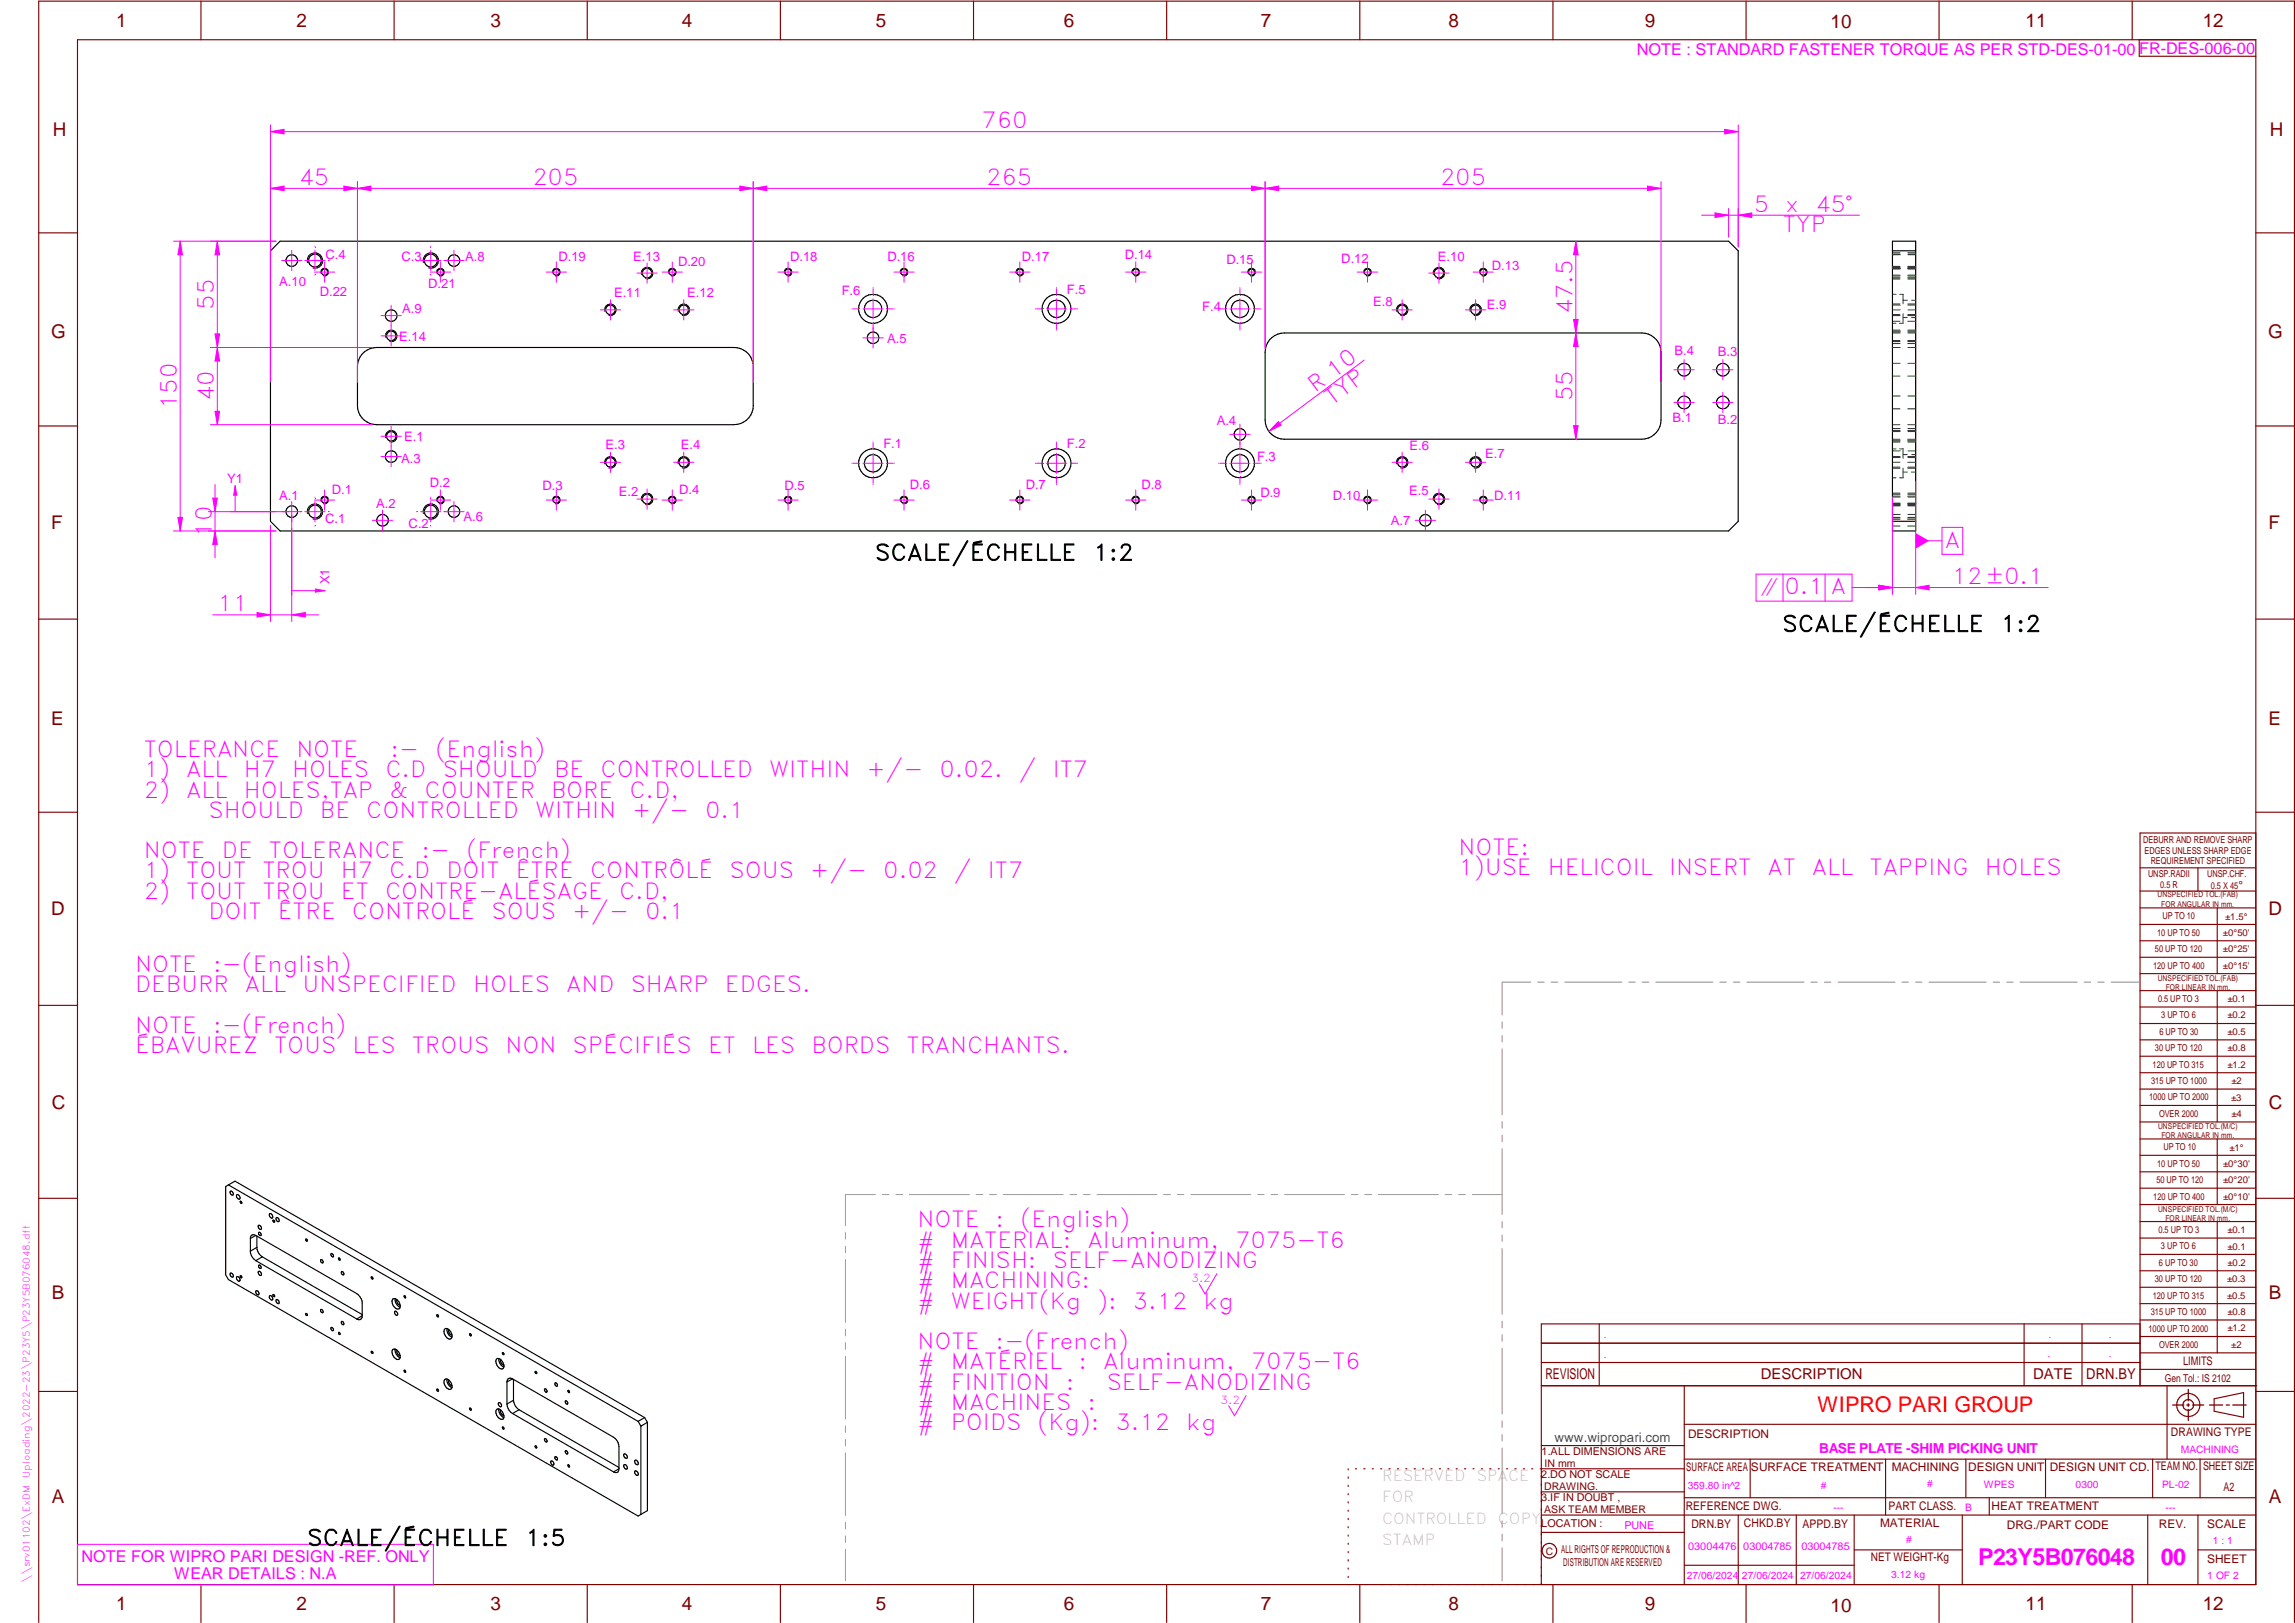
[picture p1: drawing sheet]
<svg xmlns="http://www.w3.org/2000/svg" width="594mm" height="420mm" viewBox="0 0 594 420" stroke-linecap="round" stroke-linejoin="round" font-family="sans-serif">
<defs><g id="words">
<g font-size="6" fill="#f0f">
<text x="512.1" y="405.2">P23Y5B076048</text>
<text x="559.3" y="405.1">00</text>
</g>
<g font-size="5.7" fill="#f0f">
<text x="254.1" y="33.2">760</text>
<text x="77.3" y="47.9">45</text>
<text x="137.8" y="47.9">205</text>
<text x="255.3" y="47.9">265</text>
<text x="372.8" y="47.9">205</text>
<text x="454" y="54.8">5</text>
<text x="462.1" y="54.8">x</text>
<text x="469.9" y="54.8">45°</text>
<text x="461.5" y="60.1">TYP</text>
<text x="55.4" y="80.1" transform="rotate(-90 55.4 80.1)">55</text>
<text x="407" y="81.4" transform="rotate(-90 407 81.4)">47.5</text>
<text x="340.5" y="101.6" transform="rotate(-37 340.5 101.6)">R 10</text>
<text x="45.8" y="105.9" transform="rotate(-90 45.8 105.9)">150</text>
<text x="55.4" y="103.9" transform="rotate(-90 55.4 103.9)">40</text>
<text x="344.7" y="105" transform="rotate(-37 344.7 105)">TYP</text>
<text x="407" y="103.9" transform="rotate(-90 407 103.9)">55</text>
<text x="54.8" y="138.9" transform="rotate(-90 54.8 138.9)">10</text>
<text x="503.4" y="141.8">A</text>
<text x="461.9" y="153.9">0.1 A</text>
<text x="505.2" y="151.3">12±0.1</text>
<text x="56.3" y="158.3">11</text>
<text x="37.2" y="196">TOLERANCE</text>
<text x="76.7" y="196">NOTE</text>
<text x="101.1" y="196">:-</text>
<text x="112.7" y="196">(English)</text>
<text x="37.2" y="201.2">1)</text>
<text x="48.2" y="201.2">ALL</text>
<text x="63.1" y="201.2">H7</text>
<text x="75.7" y="201.2">HOLES</text>
<text x="99.8" y="201.2">C.D</text>
<text x="114.6" y="201.2">SHOULD</text>
<text x="143.5" y="201.2">BE</text>
<text x="155.4" y="201.2">CONTROLLED</text>
<text x="199.1" y="201.2">WITHIN</text>
<text x="224.3" y="201.2">+/-</text>
<text x="243.2" y="201.2">0.02.</text>
<text x="263.8" y="201.2">/</text>
<text x="272.5" y="201.2">IT7</text>
<text x="37.2" y="206.5">2)</text>
<text x="48.2" y="206.5">ALL</text>
<text x="63.1" y="206.5">HOLES,TAP</text>
<text x="100.8" y="206.5">&amp;</text>
<text x="109.9" y="206.5">COUNTER</text>
<text x="142.7" y="206.5">BORE</text>
<text x="163" y="206.5">C.D,</text>
<text x="54" y="211.7">SHOULD</text>
<text x="82.8" y="211.7">BE</text>
<text x="94.8" y="211.7">CONTROLLED</text>
<text x="138.5" y="211.7">WITHIN</text>
<text x="163.6" y="211.7">+/-</text>
<text x="182.5" y="211.7">0.1</text>
<text x="377.6" y="221.3">NOTE:</text>
<text x="37.2" y="222.2">NOTE</text>
<text x="37.2" y="227.4">1)</text>
<text x="48.2" y="227.4">TOUT</text>
<text x="57.4" y="222.2">DE</text>
<text x="67.9" y="227.4">TROU</text>
<text x="69.6" y="222.2">TOLERANCE</text>
<text x="88.2" y="227.4">H7</text>
<text x="100.8" y="227.4">C.D</text>
<text x="109.1" y="222.2">:-</text>
<text x="115.6" y="227.4">DOIT</text>
<text x="120.7" y="222.2">(French)</text>
<text x="133.5" y="227.4">ÊTRE</text>
<text x="152.7" y="227.4">CONTRÔLÉ</text>
<text x="188.8" y="227.4">SOUS</text>
<text x="209.7" y="227.4">+/-</text>
<text x="228.6" y="227.4">0.02</text>
<text x="246.9" y="227.4">/</text>
<text x="255.7" y="227.4">IT7</text>
<text x="377.6" y="226.5">1)USE</text>
<text x="400.7" y="226.5">HELICOIL</text>
<text x="432" y="226.5">INSERT</text>
<text x="457.5" y="226.5">AT</text>
<text x="469" y="226.5">ALL</text>
<text x="484" y="226.5">TAPPING</text>
<text x="513.8" y="226.5">HOLES</text>
<text x="37.2" y="232.7">2)</text>
<text x="48.2" y="232.7">TOUT</text>
<text x="67.9" y="232.7">TROU</text>
<text x="88.3" y="232.7">ET</text>
<text x="99.7" y="232.7">CONTRE-ALÉSAGE</text>
<text x="160.3" y="232.7">C.D,</text>
<text x="54" y="237.9">DOIT</text>
<text x="71.9" y="237.9">ÊTRE</text>
<text x="91.1" y="237.9">CONTROLÉ</text>
<text x="127.2" y="237.9">SOUS</text>
<text x="148.1" y="237.9">+/-</text>
<text x="167" y="237.9">0.1</text>
<text x="35" y="251.6">NOTE</text>
<text x="55.1" y="251.6">:-(English)</text>
<text x="35" y="256.9">DEBURR</text>
<text x="63.4" y="256.9">ALL</text>
<text x="78.3" y="256.9">UNSPECIFIED</text>
<text x="122.4" y="256.9">HOLES</text>
<text x="146.6" y="256.9">AND</text>
<text x="163.3" y="256.9">SHARP</text>
<text x="187.7" y="256.9">EDGES.</text>
<text x="35" y="267.4">NOTE</text>
<text x="55.2" y="267.4">:-(French)</text>
<text x="35" y="272.6">ÉBAVUREZ</text>
<text x="71" y="272.6">TOUS</text>
<text x="91.3" y="272.6">LES</text>
<text x="106.6" y="272.6">TROUS</text>
<text x="130.9" y="272.6">NON</text>
<text x="148.2" y="272.6">SPÉCIFIÉS</text>
<text x="183.3" y="272.6">ET</text>
<text x="194.7" y="272.6">LES</text>
<text x="210" y="272.6">BORDS</text>
<text x="234.7" y="272.6">TRANCHANTS.</text>
<text x="237.5" y="317.8">NOTE</text>
<text x="257.7" y="317.8">:</text>
<text x="264.1" y="317.8">(English)</text>
<text x="237.5" y="323">#</text>
<text x="246.1" y="323">MATERIAL:</text>
<text x="281.5" y="323">Aluminum,</text>
<text x="319.8" y="323">7075-T6</text>
<text x="237.5" y="328.3">#</text>
<text x="246.1" y="328.3">FINISH:</text>
<text x="272.5" y="328.3">SELF-ANODIZING</text>
<text x="237.5" y="333.5">#</text>
<text x="246.1" y="333.5">MACHINING:</text>
<text x="237.5" y="338.8">#</text>
<text x="246.1" y="338.8">WEIGHT(Kg</text>
<text x="284" y="338.8">):</text>
<text x="293.3" y="338.8">3.12</text>
<text x="311.6" y="338.8">kg</text>
<text x="237.5" y="349.3">NOTE</text>
<text x="257.7" y="349.3">:-(French)</text>
<text x="237.5" y="354.5">#</text>
<text x="237.5" y="359.7">#</text>
<text x="246.1" y="359.7">FINITION</text>
<text x="246.1" y="354.5">MATÉRIEL</text>
<text x="275.9" y="359.7">:</text>
<text x="279.2" y="354.5">:</text>
<text x="285.6" y="354.5">Aluminum,</text>
<text x="286.5" y="359.7">SELF-ANODIZING</text>
<text x="323.8" y="354.5">7075-T6</text>
<text x="237.5" y="365">#</text>
<text x="246.1" y="365">MACHINES</text>
<text x="281.5" y="365">:</text>
<text x="237.5" y="370.2">#</text>
<text x="246.1" y="370.2">POIDS</text>
<text x="268.5" y="370.2">(Kg):</text>
<text x="288.8" y="370.2">3.12</text>
<text x="307.1" y="370.2">kg</text>
</g>
<g font-size="5.7">
<text x="226.5" y="145.1">SCALE/ÉCHELLE</text>
<text x="283" y="145.1">1:2</text>
<text x="461.3" y="163.5">SCALE/ÉCHELLE</text>
<text x="517.9" y="163.5">1:2</text>
<text x="79.5" y="400.1">SCALE/ÉCHELLE</text>
<text x="136" y="400.1">1:5</text>
</g>
<text font-size="5.6" fill="#f00" x="470.5" y="365.5">WIPRO PARI GROUP</text>
<text font-size="5.4" fill="#f0f" x="455.8" y="153.9">i</text>
<g font-size="4.9" fill="#800000">
<text x="30.1" y="7">1</text>
<text x="76.7" y="7">2</text>
<text x="127" y="7">3</text>
<text x="176.5" y="7">4</text>
<text x="226.7" y="7">5</text>
<text x="275.4" y="7">6</text>
<text x="326.4" y="7">7</text>
<text x="375" y="7">8</text>
<text x="425.8" y="7">9</text>
<text x="473.9" y="7.4">10</text>
<text x="524.3" y="7">11</text>
<text x="570.2" y="7">12</text>
<text x="13.7" y="35.2">H</text>
<text x="587.5" y="35.2">H</text>
<text x="13.3" y="87.5">G</text>
<text x="587.2" y="87.5">G</text>
<text x="13.3" y="137">F</text>
<text x="587.2" y="137">F</text>
<text x="13.3" y="187.6">E</text>
<text x="587.2" y="187.6">E</text>
<text x="13.3" y="236.9">D</text>
<text x="587.2" y="236.9">D</text>
<text x="13.4" y="287">C</text>
<text x="587.3" y="287">C</text>
<text x="13.4" y="336.2">B</text>
<text x="587.3" y="336.2">B</text>
<text x="13.4" y="389.2">A</text>
<text x="587.3" y="389.2">A</text>
<text x="30.1" y="416.9">1</text>
<text x="76.7" y="416.9">2</text>
<text x="127" y="416.9">3</text>
<text x="176.5" y="416.9">4</text>
<text x="226.7" y="416.9">5</text>
<text x="275.4" y="416.9">6</text>
<text x="326.4" y="416.9">7</text>
<text x="375" y="416.9">8</text>
<text x="425.8" y="416.9">9</text>
<text x="473.9" y="417.3">10</text>
<text x="524.3" y="416.9">11</text>
<text x="570.2" y="416.9">12</text>
</g>
<g font-size="4.2" fill="#f0f">
<text x="423.7" y="14.3">NOTE : STANDARD FASTENER TORQUE AS PER STD-DES-01-00</text>
<text x="553.8" y="14">FR-DES-006-00</text>
<text x="21.1" y="404.3">NOTE FOR WIPRO PARI DESIGN -REF. ONLY</text>
<text x="45.1" y="408.8">WEAR DETAILS : N.A</text>
</g>
<g font-size="3.9" fill="#800000">
<text x="400" y="357">REVISION</text>
<text x="455.8" y="357">DESCRIPTION</text>
<text x="526.3" y="357">DATE</text>
<text x="540" y="357">DRN.BY</text>
</g>
<g font-size="3.9" fill="#c0c0c0">
<text x="357.8" y="383.3">RESERVED</text>
<text x="382.3" y="383.3">SPACE</text>
<text x="357.8" y="388.9">FOR</text>
<text x="357.8" y="394.4">CONTROLLED</text>
<text x="387.8" y="394.4">COPY</text>
<text x="357.8" y="400">STAMP</text>
</g>
<text font-size="3.6" fill="#f0f" x="470.9" y="376.1">BASE PLATE -SHIM PICKING UNIT</text>
<g font-size="3.4" fill="#f0f">
<text x="84.3" y="67.1">C.4</text>
<text x="104" y="67.5">C.3</text>
<text x="120.4" y="67.6">A.8</text>
<text x="144.6" y="67.6">D.19</text>
<text x="163.9" y="67.6">E.13</text>
<text x="175.5" y="68.8">D.20</text>
<text x="204.5" y="67.6">D.18</text>
<text x="229.7" y="67.5">D.16</text>
<text x="264.5" y="67.6">D.17</text>
<text x="291.2" y="67.1">D.14</text>
<text x="317.5" y="68.4">D.15</text>
<text x="347.2" y="68.1">D.12</text>
<text x="372.2" y="67.6">E.10</text>
<text x="386.2" y="69.9">D.13</text>
<text x="72.3" y="74">A.10</text>
<text x="82.8" y="76.5">D.22</text>
<text x="110.9" y="74.6">D.21</text>
<text x="159" y="77">E.11</text>
<text x="177.9" y="77">E.12</text>
<text x="217.9" y="76.5">F.6</text>
<text x="276.2" y="76">F.5</text>
<text x="104.1" y="80.9">A.9</text>
<text x="311.2" y="80.4">F.4</text>
<text x="355.5" y="79.3">E.8</text>
<text x="384.9" y="80">E.9</text>
<text x="103.3" y="88.3">E.14</text>
<text x="229.7" y="88.8">A.5</text>
<text x="433.5" y="91.8">B.4</text>
<text x="444.7" y="92.2">B.3</text>
<text x="315" y="109.9">A.4</text>
<text x="433" y="109.3">B.1</text>
<text x="444.7" y="109.7">B.2</text>
<text x="103.8" y="119.8">A.3</text>
<text x="104.6" y="114.2">E.1</text>
<text x="156.8" y="116.2">E.3</text>
<text x="176.2" y="116.2">E.4</text>
<text x="228.7" y="116">F.1</text>
<text x="276.2" y="116">F.2</text>
<text x="325.4" y="119.3">F.3</text>
<text x="364.9" y="116.5">E.6</text>
<text x="384.5" y="118.7">E.7</text>
<text x="58.8" y="124.9">Y1</text>
<text x="72.3" y="129.5">A.1</text>
<text x="85.9" y="127.8">D.1</text>
<text x="97.4" y="131.5">A.2</text>
<text x="111.3" y="126.2">D.2</text>
<text x="140.4" y="126.8">D.3</text>
<text x="160.2" y="128.3">E.2</text>
<text x="175.8" y="127.8">D.4</text>
<text x="203.1" y="126.9">D.5</text>
<text x="235.5" y="126.5">D.6</text>
<text x="265.5" y="126.5">D.7</text>
<text x="295.5" y="126.5">D.8</text>
<text x="326.3" y="128.7">D.9</text>
<text x="345.1" y="129.4">D.10</text>
<text x="364.8" y="128.1">E.5</text>
<text x="386.8" y="129.5">D.11</text>
<text x="84.2" y="135.5">C.1</text>
<text x="105.8" y="136.7">C.2</text>
<text x="120" y="135">A.6</text>
<text x="360" y="136">A.7</text>
<text x="85.3" y="151.2" transform="rotate(-90 85.3 151.2)">X1</text>
</g>
<text font-size="3.4" fill="#00f" x="402.4" y="373.3">www.wipropari.com</text>
<g font-size="3.1" fill="#800000">
<text x="565.1" y="353.4">LIMITS</text>
<text x="562" y="371.6">DRAWING TYPE</text>
<text x="437" y="372.2">DESCRIPTION</text>
<text x="436.5" y="380.8">SURFACE AREA</text>
<text x="453.3" y="380.8">SURFACE TREATMENT</text>
<text x="489.7" y="380.8">MACHINING</text>
<text x="509.5" y="380.8">DESIGN UNIT</text>
<text x="530.6" y="380.8">DESIGN UNIT CD.</text>
<text x="558" y="380.6">TEAM NO.</text>
<text x="570.3" y="380.6">SHEET SIZE</text>
<text x="575.6" y="386.1">A2</text>
<text x="436.4" y="391">REFERENCE DWG.</text>
<text x="437.8" y="395.4">DRN.BY</text>
<text x="451.4" y="395.4">CHKD.BY</text>
<text x="466.6" y="395.4">APPD.BY</text>
<text x="486.7" y="395.3">MATERIAL</text>
<text x="488.8" y="390.9">PART CLASS.</text>
<text x="515.5" y="390.9">HEAT TREATMENT</text>
<text x="519.5" y="395.9">DRG./PART CODE</text>
<text x="558.8" y="395.5">REV.</text>
<text x="571.4" y="395.6">SCALE</text>
<text x="484.3" y="404.2">NET WEIGHT-Kg</text>
<text x="571.3" y="404.7">SHEET</text>
</g>
<text font-size="3" fill="#800000" x="579.4" y="230.1">°</text>
<g font-size="2.8" fill="#f0f">
<text x="308.4" y="331.9">3.2</text>
<text x="316" y="363.4">3.2</text>
<text x="420.5" y="395.9">PUNE</text>
<text x="437" y="401.2">03004476</text>
<text x="451.3" y="401.2">03004785</text>
<text x="466.3" y="401.2">03004785</text>
</g>
<g font-size="2.8" fill="#800000">
<text x="560.4" y="357.7">Gen Tol.: IS 2102</text>
<text x="399.1" y="376.6">1.ALL DIMENSIONS ARE</text>
<text x="399" y="382.6">2.DO NOT SCALE</text>
<text x="399" y="388.7">3.IF IN DOUBT ,</text>
<text x="399" y="395.4">LOCATION :</text>
<text x="404.1" y="401.9">ALL RIGHTS OF REPRODUCTION &amp;</text>
<text x="404.7" y="405.4">DISTRIBUTION ARE RESERVED</text>
</g>
<g font-size="2.7" fill="#f0f">
<text x="564.6" y="376.1">MACHINING</text>
<text x="436.9" y="385.4">359.80 in^2</text>
<text x="471.3" y="385.5">#</text>
<text x="498.9" y="385">#</text>
<text x="513.5" y="385.3">WPES</text>
<text x="537.3" y="385.1">0300</text>
<text x="559.7" y="385.1">PL-02</text>
<text x="474.6" y="391.2">---</text>
<text x="508.7" y="391.1">B</text>
<text x="560.6" y="391.1">---</text>
<text x="493.4" y="399.5">#</text>
<text x="572.8" y="399.7">1 : 1</text>
<text x="436.6" y="408.7">27/06/2024</text>
<text x="450.9" y="408.7">27/06/2024</text>
<text x="466" y="408.9">27/06/2024</text>
<text x="489.5" y="408.4">3.12 kg</text>
<text x="571.4" y="408.6">1 OF 2</text>
</g>
<g font-size="2.7" fill="#800000">
<text x="399.8" y="379.6">IN mm</text>
<text x="399.7" y="385.6">DRAWING.</text>
<text x="399.7" y="391.7">ASK TEAM MEMBER</text>
<text x="400.1" y="402.5">C</text>
</g>
<g font-size="2.5" fill="#800000">
<text x="554.8" y="218.2">DEBURR AND REMOVE SHARP</text>
<text x="555.2" y="221">EDGES UNLESS SHARP EDGE</text>
<text x="556" y="227.1">UNSP.RADII</text>
<text x="556.7" y="223.8">REQUIREMENT SPECIFIED</text>
<text x="571.3" y="226.9">UNSP.CHF.</text>
<text x="559.2" y="229.9">0.5 R</text>
<text x="572.3" y="230.1">0.5 X 45</text>
<text x="559.8" y="238">UP TO 10</text>
<text x="576" y="238.1">±1.5°</text>
<text x="558.4" y="242.2">10 UP TO 50</text>
<text x="575.4" y="242.3">±0°50'</text>
<text x="557.4" y="250.7">120 UP TO 400</text>
<text x="557.8" y="246.5">50 UP TO 120</text>
<text x="575.4" y="250.7">±0°15'</text>
<text x="575.4" y="246.5">±0°25'</text>
<text x="558.6" y="259.4">0.5 UP TO 3</text>
<text x="559.4" y="263.7">3 UP TO 6</text>
<text x="576.6" y="263.6">±0.2</text>
<text x="576.6" y="259.4">±0.1</text>
<text x="559" y="267.9">6 UP TO 30</text>
<text x="576.6" y="267.9">±0.5</text>
<text x="557.8" y="272.1">30 UP TO 120</text>
<text x="576.6" y="272.2">±0.8</text>
<text x="556.8" y="280.6">315 UP TO 1000</text>
<text x="557.2" y="276.4">120 UP TO 315</text>
<text x="576.6" y="276.4">±1.2</text>
<text x="577.6" y="280.6">±2</text>
<text x="556.3" y="284.9">1000 UP TO 2000</text>
<text x="577.5" y="284.9">±3</text>
<text x="558.9" y="289.2">OVER 2000</text>
<text x="577.6" y="289.2">±4</text>
<text x="560" y="297.8">UP TO 10</text>
<text x="577.1" y="297.9">±1°</text>
<text x="558.4" y="302">10 UP TO 50</text>
<text x="575.5" y="302.1">±0°30'</text>
<text x="557.4" y="310.6">120 UP TO 400</text>
<text x="558.2" y="306.3">50 UP TO 120</text>
<text x="575.5" y="310.6">±0°10'</text>
<text x="575.5" y="306.4">±0°20'</text>
<text x="558.7" y="319.2">0.5 UP TO 3</text>
<text x="559.4" y="323.4">3 UP TO 6</text>
<text x="576.6" y="323.5">±0.1</text>
<text x="576.6" y="319.2">±0.1</text>
<text x="558.8" y="327.7">6 UP TO 30</text>
<text x="576.6" y="327.7">±0.2</text>
<text x="557.8" y="331.9">30 UP TO 120</text>
<text x="576.5" y="331.9">±0.3</text>
<text x="556.8" y="340.5">315 UP TO 1000</text>
<text x="557.3" y="336.3">120 UP TO 315</text>
<text x="576.5" y="336.2">±0.5</text>
<text x="576.6" y="340.5">±0.8</text>
<text x="556.2" y="344.7">1000 UP TO 2000</text>
<text x="576.6" y="344.7">±1.2</text>
<text x="558.9" y="349">OVER 2000</text>
<text x="577.6" y="348.9">±2</text>
</g>
<g font-size="2.5" fill="#f0f">
<text x="415.2" y="346.3">.</text>
<text x="530.3" y="346.5">.</text>
<text x="545.9" y="346.4">.</text>
<text x="415.2" y="351.5">.</text>
<text x="530" y="351.3">.</text>
<text x="545.9" y="351.3">.</text>
</g>
<g font-size="2.4" fill="#f0f">
<text x="7.7" y="382.6" transform="rotate(-90 7.7 382.6)">Uploading\2022-23\P23Y5\P23Y5B076048.dft</text>
<text x="7.7" y="409.7" transform="rotate(-90 7.7 409.7)">\\srv01102\ExDM</text>
</g>
<g font-size="2.1" fill="#800000">
<text x="558.5" y="232.3">UNSPECIFIED TOL.(FAB)</text>
<text x="559.5" y="234.7">FOR ANGULAR IN mm.</text>
<text x="558.5" y="253.9">UNSPECIFIED TOL.(FAB)</text>
<text x="560.6" y="256.3">FOR LINEAR IN mm.</text>
<text x="558.6" y="292.3">UNSPECIFIED TOL.(M/C)</text>
<text x="559.5" y="294.7">FOR ANGULAR IN mm.</text>
<text x="558.6" y="313.7">UNSPECIFIED TOL.(M/C)</text>
<text x="560.6" y="316.1">FOR LINEAR IN mm.</text>
</g>
</g></defs>
<g fill="none" stroke="#800000" stroke-width=".3">
<path d="M20.1 10.3h563.8v399.9h-563.8zM52 .3v10M102 .3v10M152 .3v10M202 .3v10M252 .3v10M302 .3v10M352 .3v10M402 .3v10M452 .3v10M501.9 .3v10M551.9 .3v10"/>
<path d="M553.8 10.3v4.3h30.1M10 60.3h10.1M583.9 60.3h10M10 110.3h10.1M583.9 110.3h10M10 160.3h10.1M583.9 160.3h10M10 210.3h10.1M583.9 215.6h-29.9v143.1M583.9 210.3h10M554 224.7h29.9M554 230.7h29.9"/>
<path d="M554 235h29.9M554 239.3h29.9M569 224.7v6M573.9 235v17.1M554 243.5h29.9M554 247.8h29.9M554 252.1h29.9M554 256.5h29.9M573.9 256.5v33.9M10 260.3h10.1M554 260.7h29.9M554 265h29.9"/>
<path d="M554 269.2h29.9M554 273.4h29.9M554 277.7h29.9M583.9 260.3h10M554 281.9h29.9M554 286.2h29.9M554 290.4h29.9M554 294.9h29.9M554 299.1h29.9M573.9 294.9v16.9M10 310.2h10.1M554 303.4h29.9"/>
<path d="M554 307.6h29.9M554 311.8h29.9M554 316.2h29.9M573.9 316.2v34M583.9 310.2h10M554 320.5h29.9M554 324.7h29.9M554 329h29.9M554 333.2h29.9M554 337.5h29.9M399 358.7h185.2M399 352.7h155"/>
<path d="M399 347.7h155M414 342.7v16M436 358.7v51.5M524 342.7v16M538.9 342.7v16M554 341.7h29.9M554 346h29.9M554 350.2h29.9M554 354.5h29.9M554 342.7h-155v67.5M561 358.7v19M10 360.2h10.1"/>
<path d="M399 374.2h37M436 377.7h147.9M453 377.7v10M488.1 377.7v14.5M508.9 377.7v10M529.5 377.7v10M557.2 377.7v10M569.5 377.7v10M573.1 362.1l7.7-1.6v6.4l-7.7-1.6zM583.9 368.7h-147.9M583.9 360.2h10M349 380.2v.3"/>
<path d="M349 382.4v.3M349 384.5v.3M349 386.7v.3M349 388.8v.3M349 390.9v.3M349 393.1v.3M349 395.2v.3M349 397.4v.3M349 399.5v.3M350.9 380.2h.2M353 380.2h.3M355.2 380.2h.3"/>
<path d="M357.4 380.2h.3M359.5 380.2h.4M361.7 380.2h.3M363.9 380.2h.3M366 380.2h.4M368.3 380.2h.2M370.4 380.2h.3M372.6 380.2h.3M374.8 380.2h.3M376.9 380.2h.3M379.1 380.2h.3M381.3 380.2h.3"/>
<path d="M383.4 380.2h.3M385.6 380.2h.3M387.8 380.2h.3M390 380.2h.3M392.1 380.2h.4M394.3 380.2h.3M396.5 380.2h.3M399 396.7h37M399 392.2h184.9M399 386.2h37M436 380.2h-37.3M436 387.7h147.9"/>
<path d="M450 392.2v18M465 392.2v18M480 392.2v18M508 392.2v18M514.9 387.7v4.5M556 392.2v18M569 392.2v18M52 410.2v9.8M102 410.2v9.8M152 410.2v9.8M202 410.2v9.8M252 410.2v9.8"/>
<path d="M302 410.2v9.8M349 401.7v.3M349 403.8v.3M349 405.9v.3M349 408.1v.3M352 410.2v9.8M402 410.2v9.8M436 405.2h44M452 410.2v9.8M480 401.2h28M501.9 410.2v9.8M551.9 410.2v9.8"/>
<path d="M569 401.2h14.9M10 420v-419.7h583.9v419.7"/>
<circle cx="566.4" cy="363.7" r="1.39"/>
<circle cx="566.5" cy="363.7" r="3"/>
<circle cx="401.1" cy="401.4" r="1.9"/>
</g>
<path d="M72.9 132.5h5.2M75.5 129.8v5.3M78.9 132.5h5.3M81.5 129.8v5.3M96.4 134.7h5.2M99 132.1v5.2M366.3 134.7h5.3M369 132.1v5.2M315 329.7l-3.1 5.3-1.5-2.6M322.6 361.3l-3 5.2-1.6-2.6M20.1 399.8h92.1v10.5h-92.1z" fill="none" stroke="#f0f" stroke-width=".26"/>
<g fill="none" stroke="#949494" stroke-width=".26">
<path d="M396.2 254.3h-7.4v8.5M398 254.3h1.7M401.5 254.3h1.7M405 254.3h14.8M421.6 254.3h1.7M425.1 254.3h1.7M428.6 254.3h14.8M445.2 254.3h1.7M448.7 254.3h1.7M452.2 254.3h14.8M468.8 254.3h1.6M472.3 254.3h1.7"/>
<path d="M475.8 254.3h14.8M492.3 254.3h1.7M495.8 254.3h1.7M499.3 254.3h14.8M515.9 254.3h1.7M519.4 254.3h1.7M522.9 254.3h14.8M539.5 254.3h1.7M543 254.3h1.7M546.5 254.3h7.3M388.8 264.5v1.7M388.8 268.1v1.6"/>
<path d="M388.8 271.5v17.1M388.8 290.4v1.7M388.8 293.9v1.7M388.8 297.3v17.1M218.9 319.1v1.7M226.6 309.2h-7.7v8.1M228.4 309.2h1.7M231.9 309.2h1.7M235.4 309.2h15.5M252.7 309.2h1.7M256.2 309.2h1.7M259.7 309.2h15.5"/>
<path d="M277 309.2h1.7M280.5 309.2h1.7M284 309.2h15.5M301.2 309.2h1.8M304.8 309.2h1.6M308.3 309.2h15.5M325.5 309.2h1.7M329.1 309.2h1.6M332.5 309.2h15.5M349.8 309.2h1.7M353.3 309.2h1.7M356.8 309.2h15.5"/>
<path d="M374.1 309.2h1.7M377.6 309.2h1.7M381.1 309.2h7.7M388.8 316.2v1.7M388.8 319.7v1.7M218.9 322.6v1.7M218.9 326.1v16.2M388.8 323.2v17M218.9 344.1v1.7M218.9 347.6v1.7M218.9 351.1v16.2M388.8 342v1.7"/>
<path d="M388.8 345.5v1.7M388.8 349v17.1M218.9 369.1v1.7M218.9 372.6v1.7M218.9 376.1v16.2M388.8 367.8v1.8M388.8 371.3v1.7M388.8 374.9v17M218.9 394.1v1.7M218.9 397.6v1.7M388.8 393.7v1.7M388.8 397.2v1.7"/>
<path d="M218.9 401.1v8.1M388.8 400.7v8.5"/>
</g>
<path d="M566.5 359.7v2.9M562.4 363.7h2.9M566.1 363.7h.7M566.5 363.4v.7M566.5 364.9v2.8M567.6 363.7h2.8M572 363.7h3.3M576.3 363.7h.8M578 363.7h3.4" fill="none" stroke="#800000" stroke-width=".34"/>
<g fill="none" stroke="#000" stroke-width=".3">
<path d="M70 64.9l2.5-2.5h375l2.5 2.5v70.1l-2.5 2.5h-375l-2.5-2.5zM94.3 91.1a5 5 0 0 1 3.2-1.1h92.5a4.9 4.9 0 0 1 5 5v9.9a4.9 4.9 0 0 1-5 5h-92.5a4.9 4.9 0 0 1-5-5v-9.9a5.1 5.1 0 0 1 1.8-3.9zM328.6 88a5.2 5.2 0 0 1 3.9-1.8h92.5a5.1 5.1 0 0 1 5 5v17.5a5 5 0 0 1-5 5h-92.5a5 5 0 0 1-5-5v-17.5a5.2 5.2 0 0 1 1.1-3.2z"/>
<circle cx="75.5" cy="67.4" r="1.51"/>
<circle cx="81.5" cy="67.5" r="1.66"/>
<circle cx="84" cy="70.4" r=".81"/>
<circle cx="111.5" cy="67.5" r="1.67"/>
<circle cx="114" cy="70.5" r=".82"/>
<circle cx="117.5" cy="67.5" r="1.5"/>
<circle cx="144" cy="70.4" r=".81"/>
<circle cx="167.5" cy="70.7" r="1.23"/>
<circle cx="174" cy="70.5" r=".82"/>
<circle cx="204" cy="70.4" r=".81"/>
<circle cx="226" cy="79.9" r="3.7"/>
<circle cx="226" cy="80" r="2.26"/>
<circle cx="234" cy="70.5" r=".82"/>
<circle cx="264" cy="70.4" r=".81"/>
<circle cx="273.5" cy="80" r="3.7"/>
<circle cx="273.5" cy="80" r="2.26"/>
<circle cx="294" cy="70.5" r=".82"/>
<circle cx="321" cy="80" r="2.25"/>
<circle cx="321" cy="80" r="3.7"/>
<circle cx="324" cy="70.4" r=".81"/>
<circle cx="354" cy="70.5" r=".82"/>
<circle cx="372.5" cy="70.7" r="1.23"/>
<circle cx="383.9" cy="70.4" r=".81"/>
<circle cx="101.3" cy="81.7" r="1.5"/>
<circle cx="101.3" cy="87" r="1.23"/>
<circle cx="158" cy="80.2" r="1.25"/>
<circle cx="177" cy="80.2" r="1.24"/>
<circle cx="226" cy="87.5" r="1.49"/>
<circle cx="363" cy="80.2" r="1.24"/>
<circle cx="382" cy="80.2" r="1.24"/>
<circle cx="435.9" cy="95.7" r="1.66"/>
<circle cx="446" cy="95.7" r="1.66"/>
<circle cx="101.3" cy="118.2" r="1.5"/>
<circle cx="101.3" cy="113" r="1.22"/>
<circle cx="158" cy="119.7" r="1.22"/>
<circle cx="177" cy="119.7" r="1.22"/>
<circle cx="226" cy="119.9" r="2.24"/>
<circle cx="226" cy="119.9" r="3.8"/>
<circle cx="273.5" cy="119.9" r="3.7"/>
<circle cx="273.5" cy="119.9" r="2.24"/>
<circle cx="321" cy="112.4" r="1.51"/>
<circle cx="321" cy="119.9" r="2.24"/>
<circle cx="321" cy="120" r="3.7"/>
<circle cx="363" cy="119.7" r="1.22"/>
<circle cx="381.9" cy="119.7" r="1.22"/>
<circle cx="435.9" cy="104.2" r="1.64"/>
<circle cx="446" cy="104.2" r="1.64"/>
<circle cx="75.5" cy="132.4" r="1.5"/>
<circle cx="81.5" cy="132.4" r="1.66"/>
<circle cx="84" cy="129.4" r=".8"/>
<circle cx="99" cy="134.7" r="1.5"/>
<circle cx="111.5" cy="132.4" r="1.67"/>
<circle cx="114" cy="129.4" r=".8"/>
<circle cx="117.5" cy="132.4" r="1.5"/>
<circle cx="144" cy="129.4" r=".8"/>
<circle cx="167.5" cy="129.2" r="1.24"/>
<circle cx="174" cy="129.4" r=".8"/>
<circle cx="204" cy="129.4" r=".8"/>
<circle cx="234" cy="129.4" r=".8"/>
<circle cx="264" cy="129.4" r=".8"/>
<circle cx="294" cy="129.4" r=".8"/>
<circle cx="324" cy="129.4" r=".8"/>
<circle cx="354" cy="129.4" r=".8"/>
<circle cx="369" cy="134.7" r="1.49"/>
<circle cx="372.5" cy="129.2" r="1.23"/>
<circle cx="384" cy="129.4" r=".8"/>
</g>
<g fill="none" stroke="#000" stroke-width=".26">
<path d="M79.6 68a2 2 0 0 1 1.7-2.5 2 2 0 0 1 2.2 2.1 2 2 0 0 1-2.5 1.8M83.1 70.7a.99 .99 0 0 1 .8-1.2 .99 .99 0 0 1 1.1 1 .99 .99 0 0 1-1.2 .9M109.6 68a2 2 0 0 1 1.7-2.5 2 2 0 0 1 2.2 2.1 2 2 0 0 1-2.5 1.8M113.1 70.7a.98 .98 0 0 1 .9-1.2 .98 .98 0 0 1 1 1.1 .98 .98 0 0 1-1.3 .8M143 70.7a.99 .99 0 0 1 .9-1.2 .99 .99 0 0 1 1.1 1 .99 .99 0 0 1-1.2 .9M166.1 71.1a1.49 1.49 0 0 1 1.3-1.9 1.49 1.49 0 0 1 1.6 1.6 1.49 1.49 0 0 1-1.9 1.3M173.1 70.7a1 1 0 0 1 .9-1.2 1 1 0 0 1 1 1.1 1 1 0 0 1-1.3 .8M203 70.7a.99 .99 0 0 1 .9-1.2 .99 .99 0 0 1 1.1 1 .99 .99 0 0 1-1.3 .9M233 70.7a1 1 0 0 1 .9-1.2 1 1 0 0 1 1.1 1.1 1 1 0 0 1-1.3 .8M263 70.7a.99 .99 0 0 1 .9-1.2 .99 .99 0 0 1 1.1 1 .99 .99 0 0 1-1.3 .9M293 70.7a.99 .99 0 0 1 .9-1.2 .99 .99 0 0 1 1.1 1 .99 .99 0 0 1-1.3 .9M323 70.7a.99 .99 0 0 1 .9-1.2 .99 .99 0 0 1 1 1 .99 .99 0 0 1-1.2 .9"/>
<path d="M353 70.7a.99 .99 0 0 1 .9-1.2 .99 .99 0 0 1 1.1 1 .99 .99 0 0 1-1.3 .9M371 71.1a1.51 1.51 0 0 1 1.3-1.9 1.51 1.51 0 0 1 1.7 1.6 1.51 1.51 0 0 1-1.9 1.3M383 70.7a.99 .99 0 0 1 .9-1.2 .99 .99 0 0 1 1 1 .99 .99 0 0 1-1.2 .9M99.8 87.3a1.49 1.49 0 0 1 1.3-1.8 1.49 1.49 0 0 1 1.6 1.6 1.49 1.49 0 0 1-1.8 1.3M156.5 80.6a1.51 1.51 0 0 1 1.4-1.9 1.51 1.51 0 0 1 1.6 1.6 1.51 1.51 0 0 1-1.9 1.4M175.5 80.6a1.49 1.49 0 0 1 1.4-1.9 1.49 1.49 0 0 1 1.6 1.6 1.49 1.49 0 0 1-1.9 1.4M361.5 80.6a1.49 1.49 0 0 1 1.3-1.9 1.49 1.49 0 0 1 1.6 1.6 1.49 1.49 0 0 1-1.8 1.4M380.5 80.6a1.49 1.49 0 0 1 1.3-1.9 1.49 1.49 0 0 1 1.7 1.6 1.49 1.49 0 0 1-1.9 1.4M99.8 113.3a1.49 1.49 0 0 1 1.3-1.8 1.49 1.49 0 0 1 1.6 1.6 1.49 1.49 0 0 1-1.8 1.3M79.6 133a2 2 0 0 1 1.7-2.6 2 2 0 0 1 2.2 2.2 2 2 0 0 1-2.5 1.8M83.1 129.7a1.01 1.01 0 0 1 .8-1.3 1.01 1.01 0 0 1 1.1 1.1 1.01 1.01 0 0 1-1.2 .9M109.6 133a2 2 0 0 1 1.7-2.6 2 2 0 0 1 2.2 2.2 2 2 0 0 1-2.5 1.8"/>
<path d="M113.1 129.7a1 1 0 0 1 .9-1.2 1 1 0 0 1 1 1.1 1 1 0 0 1-1.3 .8M143 129.7a1.01 1.01 0 0 1 .9-1.3 1.01 1.01 0 0 1 1.1 1.1 1.01 1.01 0 0 1-1.2 .9M156.5 120.1a1.52 1.52 0 0 1 1.4-1.9 1.52 1.52 0 0 1 1.6 1.6 1.52 1.52 0 0 1-1.9 1.4M166.1 129.6a1.49 1.49 0 0 1 1.3-1.9 1.49 1.49 0 0 1 1.6 1.6 1.49 1.49 0 0 1-1.9 1.3M173.1 129.7a1.01 1.01 0 0 1 .9-1.2 1.01 1.01 0 0 1 1 1.1 1.01 1.01 0 0 1-1.3 .8M175.5 120.1a1.51 1.51 0 0 1 1.4-1.9 1.51 1.51 0 0 1 1.6 1.6 1.51 1.51 0 0 1-1.9 1.4M203 129.7a1.01 1.01 0 0 1 .9-1.3 1.01 1.01 0 0 1 1.1 1.1 1.01 1.01 0 0 1-1.3 .9M233 129.7a1.01 1.01 0 0 1 1-1.2 1.01 1.01 0 0 1 1 1.1 1.01 1.01 0 0 1-1.3 .8M263 129.7a1.01 1.01 0 0 1 .9-1.3 1.01 1.01 0 0 1 1.1 1.1 1.01 1.01 0 0 1-1.3 .9M293 129.7a1.01 1.01 0 0 1 .9-1.3 1.01 1.01 0 0 1 1.1 1.1 1.01 1.01 0 0 1-1.3 .9M323 129.7a1.01 1.01 0 0 1 .9-1.3 1.01 1.01 0 0 1 1.1 1.1 1.01 1.01 0 0 1-1.3 .9M353 129.7a1.01 1.01 0 0 1 .9-1.3 1.01 1.01 0 0 1 1.1 1.1 1.01 1.01 0 0 1-1.3 .9"/>
<path d="M361.5 120.1a1.51 1.51 0 0 1 1.3-1.9 1.51 1.51 0 0 1 1.7 1.6 1.51 1.51 0 0 1-1.9 1.4M371 129.6a1.51 1.51 0 0 1 1.3-1.9 1.51 1.51 0 0 1 1.7 1.6 1.51 1.51 0 0 1-1.9 1.3M380.5 120.1a1.51 1.51 0 0 1 1.3-1.9 1.51 1.51 0 0 1 1.7 1.6 1.51 1.51 0 0 1-1.9 1.4M383 129.7a1.01 1.01 0 0 1 .9-1.3 1.01 1.01 0 0 1 1.1 1.1 1.01 1.01 0 0 1-1.3 .9"/>
</g>
<path d="M85.2 132.5h.1" fill="none" stroke="#f0f" stroke-width=".26"/>
<path d="M81.5 128.7v.1" fill="none" stroke="#f0f" stroke-width=".26"/>
<path d="M77.8 132.5h.1" fill="none" stroke="#f0f" stroke-width=".26"/>
<path d="M81.5 136.1v.1M108.9 132.5h5.2M111.5 129.8v5.3" fill="none" stroke="#f0f" stroke-width=".26"/>
<path d="M115.2 132.5h.1" fill="none" stroke="#f0f" stroke-width=".26"/>
<path d="M111.5 128.7v.1" fill="none" stroke="#f0f" stroke-width=".26"/>
<path d="M107.8 132.5h.1" fill="none" stroke="#f0f" stroke-width=".26"/>
<g fill="none" stroke="#f0f" stroke-width=".26">
<path d="M223.4 119.9h5.2M226 117.3v5.3M81.4 129.5h5.2M84 126.8v5.3M111.4 129.5h5.2M111.5 136.1v.1M114 126.8v5.3M114.9 132.5h5.2M117.5 129.8v5.3M141.4 129.5h5.2M144 126.8v5.3M164.9 129.2h5.2"/>
<path d="M167.5 126.6v5.2M171.4 129.5h5.3M174 126.8v5.3M201.4 129.5h5.2M204 126.8v5.3M231.4 129.5h5.2M234 126.8v5.3M261.4 129.5h5.2M264 126.8v5.3M291.4 129.5h5.2M294 126.8v5.3M321.3 129.5h5.3"/>
<path d="M324 126.8v5.3M351.4 129.5h5.2M354 126.8v5.3M369.9 129.2h5.2M372.5 126.6v5.2M381.3 129.5h5.3M384 126.8v5.3"/>
</g>
<path d="M229.8 119.9h1.4M231.4 119.9h.1" fill="none" stroke="#f0f" stroke-width=".26"/>
<path d="M226 114.4v.2M226 114.8v1.4" fill="none" stroke="#f0f" stroke-width=".26"/>
<path d="M220.5 119.9h.1M220.8 119.9h1.4" fill="none" stroke="#f0f" stroke-width=".26"/>
<path d="M270.8 119.9h5.3M273.5 117.3v5.3M226 123.7v1.4M226 125.3v.1" fill="none" stroke="#f0f" stroke-width=".26"/>
<path d="M277.3 119.9h1.4M278.9 119.9h.1" fill="none" stroke="#f0f" stroke-width=".26"/>
<path d="M273.5 114.4v.2M273.5 114.8v1.4" fill="none" stroke="#f0f" stroke-width=".26"/>
<path d="M268 119.9h.1M268.3 119.9h1.4" fill="none" stroke="#f0f" stroke-width=".26"/>
<path d="M318.3 119.9h5.3M321 117.3v5.3M273.5 123.7v1.4M273.5 125.3v.1" fill="none" stroke="#f0f" stroke-width=".26"/>
<path d="M324.7 119.9h1.5M326.4 119.9h.1" fill="none" stroke="#f0f" stroke-width=".26"/>
<path d="M321 114.4v.2M321 114.8v1.4" fill="none" stroke="#f0f" stroke-width=".26"/>
<path d="M315.5 119.9h.1M315.8 119.9h1.4" fill="none" stroke="#f0f" stroke-width=".26"/>
<g fill="none" stroke="#f0f" stroke-width=".26">
<path d="M101.3 79.1v5.2M158 77.6v5.2M177 77.6v5.2M223.4 80h5.2M226 77.3v5.3M363 77.6v5.2M382 77.6v5.2M98.6 81.7h5.3M155.4 80.2h5.2M174.4 80.2h5.2M223.4 87.5h5.2M226 84.8v5.3"/>
<path d="M360.3 80.2h5.3M379.3 80.2h5.3M433.3 95.7h5.3M435.9 93.1v5.2M443.4 95.7h5.2M446 93.1v5.2M98.6 118.2h5.3M98.6 112.9h5.3M101.3 110.3v10.5M155.4 119.7h5.2M158 117.1v5.2M174.4 119.7h5.2"/>
<path d="M177 117.1v5.2M318.3 112.4h5.3M321 109.8v5.3M360.3 119.7h5.3M363 117.1v5.2M379.3 119.7h5.3M382 117.1v5.2M433.3 104.2h5.3M435.9 101.6v5.2M443.4 104.2h5.2M446 101.6v5.2M321 123.7v1.4"/>
<path d="M321 125.3v.1"/>
</g>
<path d="M229.8 80h1.4M231.4 80h.1" fill="none" stroke="#f0f" stroke-width=".26"/>
<path d="M226 74.5h.1M226 74.8v1.4" fill="none" stroke="#f0f" stroke-width=".26"/>
<path d="M220.5 80h.1M220.8 80h1.4" fill="none" stroke="#f0f" stroke-width=".26"/>
<path d="M270.8 80h5.3M273.5 77.3v5.3M226 83.7v1.4M226 85.3v.2" fill="none" stroke="#f0f" stroke-width=".26"/>
<path d="M277.3 80h1.4M278.9 80h.1" fill="none" stroke="#f0f" stroke-width=".26"/>
<path d="M273.5 74.5h.1M273.5 74.8v1.4" fill="none" stroke="#f0f" stroke-width=".26"/>
<path d="M268 80h.1M268.3 80h1.4" fill="none" stroke="#f0f" stroke-width=".26"/>
<path d="M318.3 80h5.3M321 77.3v5.3M273.5 83.7v1.4M273.5 85.3v.2" fill="none" stroke="#f0f" stroke-width=".26"/>
<path d="M324.7 80h1.5M326.4 80h.1" fill="none" stroke="#f0f" stroke-width=".26"/>
<path d="M321 74.5h.1M321 74.8v1.4" fill="none" stroke="#f0f" stroke-width=".26"/>
<path d="M315.5 80h.1M315.8 80h1.4" fill="none" stroke="#f0f" stroke-width=".26"/>
<g fill="none" stroke="#f0f" stroke-width=".26">
<path d="M72.9 67.4h5.2M75.5 64.8v5.3M78.9 67.4h5.3M81.4 70.4h5.2M81.5 64.8v5.3M84 67.8v5.3M111.4 70.4h5.2M114 67.8v5.3M141.4 70.4h5.2M144 67.8v5.3M164.9 70.7h5.2M167.5 68.1v5.2"/>
<path d="M171.4 70.4h5.3M174 67.8v5.3M201.4 70.4h5.2M204 67.8v5.3M231.4 70.4h5.2M234 67.8v5.3M261.4 70.4h5.2M264 67.8v5.3M291.4 70.4h5.2M294 67.8v5.3M321.3 70.4h5.3M324 67.8v5.3"/>
<path d="M351.4 70.4h5.2M354 67.8v5.3M369.9 70.7h5.2M372.5 68.1v5.2M381.3 70.4h5.3M384 67.8v5.3M321 83.7v1.4M321 85.3v.2"/>
</g>
<path d="M85.2 67.4h.1" fill="none" stroke="#f0f" stroke-width=".26"/>
<path d="M81.5 63.7v.1" fill="none" stroke="#f0f" stroke-width=".26"/>
<path d="M77.8 67.4h.1" fill="none" stroke="#f0f" stroke-width=".26"/>
<path d="M81.5 71.1v.1M108.9 67.4h5.2M111.5 64.8v5.3" fill="none" stroke="#f0f" stroke-width=".26"/>
<path d="M115.2 67.4h.1" fill="none" stroke="#f0f" stroke-width=".26"/>
<path d="M111.5 63.7v.1" fill="none" stroke="#f0f" stroke-width=".26"/>
<path d="M107.8 67.4h.1" fill="none" stroke="#f0f" stroke-width=".26"/>
<path d="M70 32.3v66.6M70 34.1l3.5-.6v1.2zM450 32.3v31.6M111.5 71.1v.1M114.9 67.4h5.2M117.5 64.8v5.3M98.6 87h5.3M101.3 84.3v5.3" fill="none" stroke="#f0f" stroke-width=".26"/>
<g fill="none" stroke="#000" stroke-width=".3">
<path d="M489.9 62.4h6v75.1h-6zM489.9 64.9h6M489.9 135h6M59.1 306.7l106.1 61.3M59.1 306.7l1.7-.9 106.1 61.2M59.1 306.7l-.7 .5v22.8l.7 1.3 106.1 61.2 .7-.5M59.7 308.4l.4 .1a.6 .6 0 0 1 .2 .9 .68 .68 0 0 1-.6-1zM61.3 309.3a.76 .76 0 0 1 .7 1.1 .76 .76 0 0 1-.7-1.1zM62.2 311l.4 .2v.3l-.3-.1zM66.2 319.8a.85 .85 0 0 0-1-.1 .85 .85 0 0 0-.4 .9M66.2 319.8l-1.4 .8M66.2 319.8l26.6 15.4a3.1 3.1 0 0 1 1 2.2v3.2"/>
<path d="M66.5 320v2.9M67 317.2l.4 .1a.65 .65 0 0 1 .2 1l-.5-.2a.65 .65 0 0 1-.1-.9zM67 319.1h.3l.3 .4v.2l-.3 .2a.6 .6 0 0 1-.3-.8zM69.8 314.2a.78 .78 0 0 1 .7 1.1 .78 .78 0 0 1-.7-1.1zM70.6 315.9l.5 .2-.1 .3-.3-.1zM71.5 315.2a.58 .58 0 0 1 .7 .4 .58 .58 0 0 1-.2 .7l-.5-.4zM59.7 329.6l.4 .1a.65 .65 0 0 1 .2 .9l-.4-.1a.65 .65 0 0 1-.2-.9zM61.3 330.5a.76 .76 0 0 1 .7 1.1 .76 .76 0 0 1-.7-1.1zM62.2 330.3h.2l.2 .5-.3-.1zM64.8 320.6v3.3M64.8 323.9a3.1 3.1 0 0 0 1.4 2.4M66.2 326.3l26.2 15.2"/>
<path d="M66.3 334.1l.5 .2a.65 .65 0 0 1 .1 .9l-.4-.1a.65 .65 0 0 1-.2-1zM66.5 322.9l-1.7 1M66.5 322.9a3.1 3.1 0 0 0 1.4 2.5M66.8 329.3a.54 .54 0 0 1 .8 .2 .54 .54 0 0 1-.2 .7l-.4-.4zM67 327.6l.3-.1 .2 .2v.7a.58 .58 0 0 1-.5-.8zM67.9 325.4l25.9 14.9M67.9 325.4l-1.7 .9M69.8 335.4l.5 .1a.71 .71 0 0 1 .2 1.1l-.4-.2a.71 .71 0 0 1-.3-1zM70.6 335.2l.5 .2-.1 .3-.3-.2zM71.5 336.4h.2a.56 .56 0 0 1 .6 .5 .56 .56 0 0 1-.3 .6 .73 .73 0 0 1-.5-1.1zM79.2 320.8l.3 .2v.3l-.3-.1zM83 326.1h.3l.3 .5v.3h-.2a.6 .6 0 0 1-.4-.8z"/>
<path d="M83 339h.3l.2 .2 .1 .6-.4-.1zM85.7 324.6l.1-.1 .4 .2 .2 .5-.2 .2-.5-.4zM87.6 325.7l.4 .2v.3l-.3-.1zM88.4 329.2h.3l.3 .4v.3l-.2 .1a.6 .6 0 0 1-.4-.8zM96.1 330.6l.4 .2v.3l-.3-.1zM102.2 339.5a.59 .59 0 0 1 .6 .3 .59 .59 0 0 1-.1 .7l-.5-.4zM102.2 336.2a2.17 2.17 0 0 1 1.4 1.7M102.2 336.2h-.3a1.32 1.32 0 0 0 .1 2 .96 .96 0 0 0 1.5 .4l.1-.7M102.3 336.2a2.18 2.18 0 0 0 1.3 2.2M102.7 336.4l.2 1 .7 .5M104.6 335.5h.3l.1 .5-.3-.1zM79.2 340.1h.2l.1 .5-.3-.2z"/>
<path d="M85.7 343.7h.3l.2 .2 .2 .4-.2 .2-.3-.1zM87.6 345h.3l.1 .5-.3-.1zM88.4 342.1h.3l.3 .5-.1 .3h-.1a.6 .6 0 0 1-.4-.8zM93.8 340.6a.87 .87 0 0 1-.4 .9 .87 .87 0 0 1-1 0M93.8 340.6l-1.4 .9M96.1 349.9l.4 .2v.3l-.3-.2zM102.2 349.3l.4 .1a2.28 2.28 0 0 1 1 1.5M102.2 349.3h-.3a1.31 1.31 0 0 0 .1 2 .98 .98 0 0 0 1.5 .4l.1-.8M102.3 349.3a2.28 2.28 0 0 0 1.3 2.2M102.7 349.5v.6a1.06 1.06 0 0 0 .9 .8M104.6 354.8h.3l.1 .5-.3-.2zM113.1 359.7h.3v.5l-.2-.2z"/>
<path d="M113.1 340.4h.3v.5l-.2-.1zM115.1 357.1a1.66 1.66 0 0 1 1.8 2.3l-.2 .2a1.78 1.78 0 0 1-1.6-2.5zM115.1 344.1a1.32 1.32 0 0 1 1.8 1.1 1.01 1.01 0 0 1-.4 1.5 1.99 1.99 0 0 1-1.4-2.6zM115.7 357a2.17 2.17 0 0 0 1.3 2.2M115.7 344a2.07 2.07 0 0 0 1.3 2.2M116.2 357.3l.1 .8 .7 .6M116.2 344.2v.6a1.06 1.06 0 0 0 .8 .9M121.6 345.3l.4 .2-.1 .3-.3-.1zM128.6 351.8a1.3 1.3 0 0 1 1.7 1.1 .95 .95 0 0 1-.4 1.5 1.93 1.93 0 0 1-1.3-2.6zM129.2 351.7a2.22 2.22 0 0 0 1.2 2.2M129.6 352a1.19 1.19 0 0 0 .9 1.4M130 350.2h.3l.1 .5-.3-.1z"/>
<path d="M131.2 357.8v5.7M132.7 357l-.5-.2a.83 .83 0 0 0-1 1M132.7 357l26.1 15.1a3.1 3.1 0 0 1 1.4 2.4v5.7M132.7 357l-1.5 .8M132.9 357.1v5.4M138.5 355.1h.3l.1 .5-.3-.1zM141 359.6h.3l.2 .2 .1 .5-.1 .1-.3-.1zM143.7 358.1h.3l.3 .4-.1 .4h-.1a.6 .6 0 0 1-.4-.8zM121.6 364.6l.4 .1-.1 .4-.3-.2zM128.6 364.9a1.49 1.49 0 0 1 1.8 1.5l-.1 .8a1.13 1.13 0 0 1-1.7-.8 1.43 1.43 0 0 1 0-1.5zM129.1 363.1a.68 .68 0 0 1 .6 1.1 .68 .68 0 0 1-.6-1.1zM129.2 364.7a2.23 2.23 0 0 0 1.2 2.3"/>
<path d="M129.6 365a1.21 1.21 0 0 0 .9 1.5M130 369.4l.4 .3v.3l-.3-.2zM131.2 363.5a3.2 3.2 0 0 0 1.5 2.4M132.7 365.9l26.1 15.1M132.9 362.5a3.4 3.4 0 0 0 1.5 2.5M132.9 362.5l-1.7 1M134.4 365l-1.7 .9M134.4 365l25.8 14.9M138.5 374.4h.3l.1 .5-.3-.2zM141 372.5l.1-.1 .4 .3 .1 .5-.1 .1-.5-.3zM142.7 378.2a.58 .58 0 0 1 .6 .4 .58 .58 0 0 1-.2 .7l-.4-.4zM143.7 377.1h.3l.3 .5v.2l-.2 .2a.6 .6 0 0 1-.4-.9z"/>
<path d="M146.3 375.6h.4l.1 .2 .1 .6-.3-.1zM146.3 362.7l.5 .2 .1 .6-.5-.3zM147 360h.3l.1 .5h-.2zM147.1 379.2l.3 .2v.4l-.3-.2zM161.6 376.4a.76 .76 0 0 1 .7 1.1 .76 .76 0 0 1-.7-1.1zM161.6 379.2a.76 .76 0 0 1 .7 1.1 .76 .76 0 0 1-.7-1.1zM164.4 378a.76 .76 0 0 1 .7 1.2 .76 .76 0 0 1-.7-1.2zM165.2 368l.7 1.2M165.9 369.2v22.8M166.9 367l.7 1.2M166.9 367l-1.7 1M167.6 368.2v22.9l-1.7 .9"/>
<path d="M167.6 368.2l-1.7 1M160.2 380.2l-.1 .5a.81 .81 0 0 1-1.3 .3M160.2 380.2l-1.4 .8M164.4 380.8a.76 .76 0 0 1 .7 1.1 .76 .76 0 0 1-.7-1.1z"/>
</g>
<g fill="none" stroke="#008000" stroke-width=".26">
<path d="M489.9 76.2h.9M489.9 69.6h2M489.9 71.2h1.9M489.9 66h2M489.9 69h1.9M489.9 69.5h2M489.9 71.9h1.9M489.9 79h2M489.9 65.8h2M489.9 69.1h1.9M489.9 71.5h1.9M489.9 69.2h1.9"/>
<path d="M489.9 72.2h1.9M489.9 78.7h1.9M489.9 65.4h1.9M491.7 76.2h.9v2.5M492.6 77.7h1.1M493.9 71.2h2M493.9 69h2M493.9 71.9h2M493.9 69.1h2M493.9 69.5h2M493.9 71.5h2M493.9 69.2h2"/>
<path d="M493.9 72.2h2M493.9 78.7h2M493.9 65.4h2M493.9 69.6h2M493.9 66h2M493.9 79h2M493.9 65.8h2M494.8 77.7h1.1M489.9 86.2h2M489.9 90h2M489.9 83.7h.9M489.9 80.2h2"/>
<path d="M489.9 83.2h1.9M489.9 85.9h2M489.9 88.9h1.9M489.9 85.7h2M489.9 88.2h1.9M489.9 81.4h1.9M489.9 94.1h2M489.9 97.4h1.9M489.9 85.5h1.9M489.9 88.4h1.9M489.9 81.7h1.9M492.6 81.2v2.5h-.9"/>
<path d="M492.6 82.2h1.1M493.9 83.2h2M493.9 88.9h2M493.9 88.2h2M493.9 81.4h2M493.9 97.4h2M493.9 85.5h2M493.9 88.4h2M493.9 81.7h2M493.9 86.2h2M493.9 90h2M493.9 80.2h2"/>
<path d="M493.9 85.9h2M493.9 85.7h2M493.9 94.1h2M494.8 82.2h1.1M489.9 113.7h1.9M489.9 109.9h1.9M489.9 116.2h.9M489.9 116.7h2M489.9 119.7h1.9M489.9 111h2M489.9 114h1.9M489.9 111.7h2"/>
<path d="M489.9 114.2h1.9M489.9 118.4h2M489.9 102.5h2M489.9 105.8h1.9M489.9 111.5h1.9M489.9 114.4h1.9M489.9 118.2h1.9M491.7 116.2h.9v2.5M492.6 117.7h1.1M493.9 113.7h2M493.9 109.9h2M493.9 119.7h2"/>
<path d="M493.9 114h2M493.9 114.2h2M493.9 105.8h2M493.9 111.5h2M493.9 114.4h2M493.9 118.2h2M493.9 116.7h2M493.9 111h2M493.9 111.7h2M493.9 118.4h2M493.9 102.5h2M494.8 117.7h1.1"/>
<path d="M489.9 128.7h2M489.9 123.7h.9M489.9 130.3h1.9M489.9 130.9h2M489.9 133.9h1.9M489.9 133.2h2M489.9 136.2h1.9M489.9 128h2M489.9 120.9h1.9M489.9 130.8h2M489.9 134.1h1.9M489.9 128.4h1.9"/>
<path d="M489.9 127.7h1.9M489.9 130.7h1.9M489.9 121.2h1.9M489.9 134.5h1.9M491.8 130.4h-1.9M492.6 121.2v2.5h-.9M492.6 122.2h1.1M493.9 130.3h2M493.9 133.9h2M493.9 136.2h2M493.9 120.9h2M493.9 134.1h2"/>
<path d="M493.9 128.4h2M493.9 127.7h2M493.9 130.7h2M493.9 121.2h2M493.9 134.5h2M493.9 128.7h2M493.9 130.9h2M493.9 133.2h2M493.9 128h2M493.9 130.8h2M494.8 122.2h1.1M495.9 130.4h-2"/>
</g>
<path d="M70 34.1l3.5-.6v1.2z" fill="#f0f"/>
<path d="M446.4 33.5l3.6 .6-3.6 .6z" fill="none" stroke="#f0f" stroke-width=".26"/>
<path d="M446.4 33.5l3.6 .6-3.6 .6z" fill="#f0f"/>
<path d="M70 34.1h380M70 47v16.9M70 48.8l3.5-.6v1.2zM92.5 47v51.9" fill="none" stroke="#f0f" stroke-width=".26"/>
<path d="M70 48.8l3.5-.6v1.2z" fill="#f0f"/>
<path d="M89 48.2l3.5 .6-3.5 .6z" fill="none" stroke="#f0f" stroke-width=".26"/>
<path d="M89 48.2l3.5 .6-3.5 .6z" fill="#f0f"/>
<path d="M70 48.8h22.5M92.5 47v51.9M92.5 48.8l3.5-.6v1.2zM195 47v51.9" fill="none" stroke="#f0f" stroke-width=".26"/>
<path d="M92.5 48.8l3.5-.6v1.2z" fill="#f0f"/>
<path d="M191.5 48.2l3.5 .6-3.5 .6z" fill="none" stroke="#f0f" stroke-width=".26"/>
<path d="M191.5 48.2l3.5 .6-3.5 .6z" fill="#f0f"/>
<path d="M92.5 48.8h102.5M195 47v51.9M195 48.8l3.5-.6v1.2zM327.5 47v43.2" fill="none" stroke="#f0f" stroke-width=".26"/>
<path d="M195 48.8l3.5-.6v1.2z" fill="#f0f"/>
<path d="M324 48.2l3.5 .6-3.5 .6z" fill="none" stroke="#f0f" stroke-width=".26"/>
<path d="M324 48.2l3.5 .6-3.5 .6z" fill="#f0f"/>
<path d="M195 48.8h132.5M327.5 48.8l3.5-.6v1.2zM327.5 47v43.2M430 47v51.9" fill="none" stroke="#f0f" stroke-width=".26"/>
<path d="M327.5 48.8l3.5-.6v1.2z" fill="#f0f"/>
<path d="M426.5 48.2l3.5 .6-3.5 .6z" fill="none" stroke="#f0f" stroke-width=".26"/>
<path d="M426.5 48.2l3.5 .6-3.5 .6z" fill="#f0f"/>
<path d="M327.5 48.8h102.5M54.5 62.4h17M56.3 62.4l.5 3.6h-1.1zM54.5 90h42" fill="none" stroke="#f0f" stroke-width=".26"/>
<path d="M56.3 62.4l.5 3.6h-1.1z" fill="#f0f"/>
<path d="M55.7 86.4h1.1l-.5 3.6z" fill="none" stroke="#f0f" stroke-width=".26"/>
<path d="M55.7 86.4h1.1l-.5 3.6z" fill="#f0f"/>
<path d="M56.3 62.4v27.6M54.5 90h42M56.3 90l.5 3.5h-1.1zM54.5 109.9h42" fill="none" stroke="#f0f" stroke-width=".26"/>
<path d="M56.3 90l.5 3.5h-1.1z" fill="#f0f"/>
<path d="M55.7 106.5h1.1l-.5 3.4z" fill="none" stroke="#f0f" stroke-width=".26"/>
<path d="M55.7 106.5h1.1l-.5 3.4z" fill="#f0f"/>
<path d="M56.3 90v19.9M407.9 86.2l.6 3.5h-1.2z" fill="none" stroke="#f0f" stroke-width=".26"/>
<path d="M407.9 86.2l.6 3.5h-1.2z" fill="#f0f"/>
<path d="M407.3 110.2h1.2l-.6 3.5z" fill="none" stroke="#f0f" stroke-width=".26"/>
<path d="M407.3 110.2h1.2l-.6 3.5z" fill="#f0f"/>
<path d="M407.3 82.7h1.2l-.6 3.5zM407.9 86.2v27.5" fill="none" stroke="#f0f" stroke-width=".26"/>
<path d="M407.3 82.7h1.2l-.6 3.5z" fill="#f0f"/>
<path d="M407.9 62.4l.6 3.6h-1.2z" fill="none" stroke="#f0f" stroke-width=".26"/>
<path d="M407.9 62.4l.6 3.6h-1.2z" fill="#f0f"/>
<path d="M407.9 62.4v23.8M353.1 93.2l-24.6 18.5M330.9 109.1l.7 1-3.1 1.6z" fill="none" stroke="#f0f" stroke-width=".26"/>
<path d="M330.9 109.1l.7 1-3.1 1.6z" fill="#f0f"/>
<path d="M447.5 54v7.4M450 55.7l3.5-.6v1.2zM450 54v9.9" fill="none" stroke="#f0f" stroke-width=".26"/>
<path d="M450 55.7l3.5-.6v1.2z" fill="#f0f"/>
<path d="M443.9 55.1l3.6 .6-3.6 .6z" fill="none" stroke="#f0f" stroke-width=".26"/>
<path d="M443.9 55.1l3.6 .6-3.6 .6z" fill="#f0f"/>
<path d="M440.5 55.7h40.8M489.9 128.7v25.2M495.9 124.8v29.1M486.4 151.5l3.5 .6-3.5 .6z" fill="none" stroke="#f0f" stroke-width=".26"/>
<path d="M486.4 151.5l3.5 .6-3.5 .6z" fill="#f0f"/>
<path d="M495.9 152.1l3.5-.6v1.2z" fill="none" stroke="#f0f" stroke-width=".26"/>
<path d="M495.9 152.1l3.5-.6v1.2z" fill="#f0f"/>
<path d="M70 136v24.9M75.5 136.7v24.2M66.5 158.6l3.5 .6-3.5 .5zM482.9 152.1h47.3" fill="none" stroke="#f0f" stroke-width=".26"/>
<path d="M66.5 158.6l3.5 .6-3.5 .5z" fill="#f0f"/>
<path d="M75.5 159.2l3.5-.6v1.1z" fill="none" stroke="#f0f" stroke-width=".26"/>
<path d="M75.5 159.2l3.5-.6v1.1z" fill="#f0f"/>
<path d="M53.9 132.5h17.3M53.9 137.5h17.6M55.7 137.5l.6 3.4h-1.2zM55.1 159.2h27.4" fill="none" stroke="#f0f" stroke-width=".26"/>
<path d="M55.7 137.5l.6 3.4h-1.2z" fill="#f0f"/>
<path d="M55.1 128.9h1.2l-.6 3.6z" fill="none" stroke="#f0f" stroke-width=".26"/>
<path d="M55.1 128.9h1.2l-.6 3.6z" fill="#f0f"/>
<path d="M55.7 125.4v19M75.5 133.2v20.9M75.5 152.9h8.6M81.7 152.5l2.4 .4-2.4 .4z" fill="none" stroke="#f0f" stroke-width=".26"/>
<path d="M81.7 152.5l2.4 .4-2.4 .4z" fill="#f0f"/>
<path d="M59.7 132.5h15.1M60.9 125.8l.4 2.4h-.8zM60.9 125.8v6.7" fill="none" stroke="#f0f" stroke-width=".26"/>
<path d="M60.9 125.8l.4 2.4h-.8z" fill="#f0f"/>
<path d="M44.9 62.4h26.6M44.9 137.5h26.6M46.1 133.9h1.1l-.6 3.6z" fill="none" stroke="#f0f" stroke-width=".26"/>
<path d="M46.1 133.9h1.1l-.6 3.6z" fill="#f0f"/>
<path d="M46.6 62.4l.6 3.6h-1.1z" fill="none" stroke="#f0f" stroke-width=".26"/>
<path d="M46.6 62.4l.6 3.6h-1.1z" fill="#f0f"/>
<path d="M46.6 62.4v75.1M479.4 152.1h10.5" fill="none" stroke="#f0f" stroke-width=".26"/>
<path d="M486.4 151.5l3.5 .6-3.5 .6z" fill="#f0f"/>
<path d="M495.9 140h6.8M454.6 148.6h24.8v7h-24.8zM461.6 148.6v7M472.4 148.6v7M486.4 151.5l3.5 .6-3.5 .6z" fill="none" stroke="#f0f" stroke-width=".26"/>
<path d="M495.9 138l3.5 2-3.5 2z" fill="#f0f"/>
<path d="M502.7 136.5h5.4v7h-5.4z" fill="none" stroke="#f0f" stroke-width=".26"/>
<use href="#words"/>
</svg>
